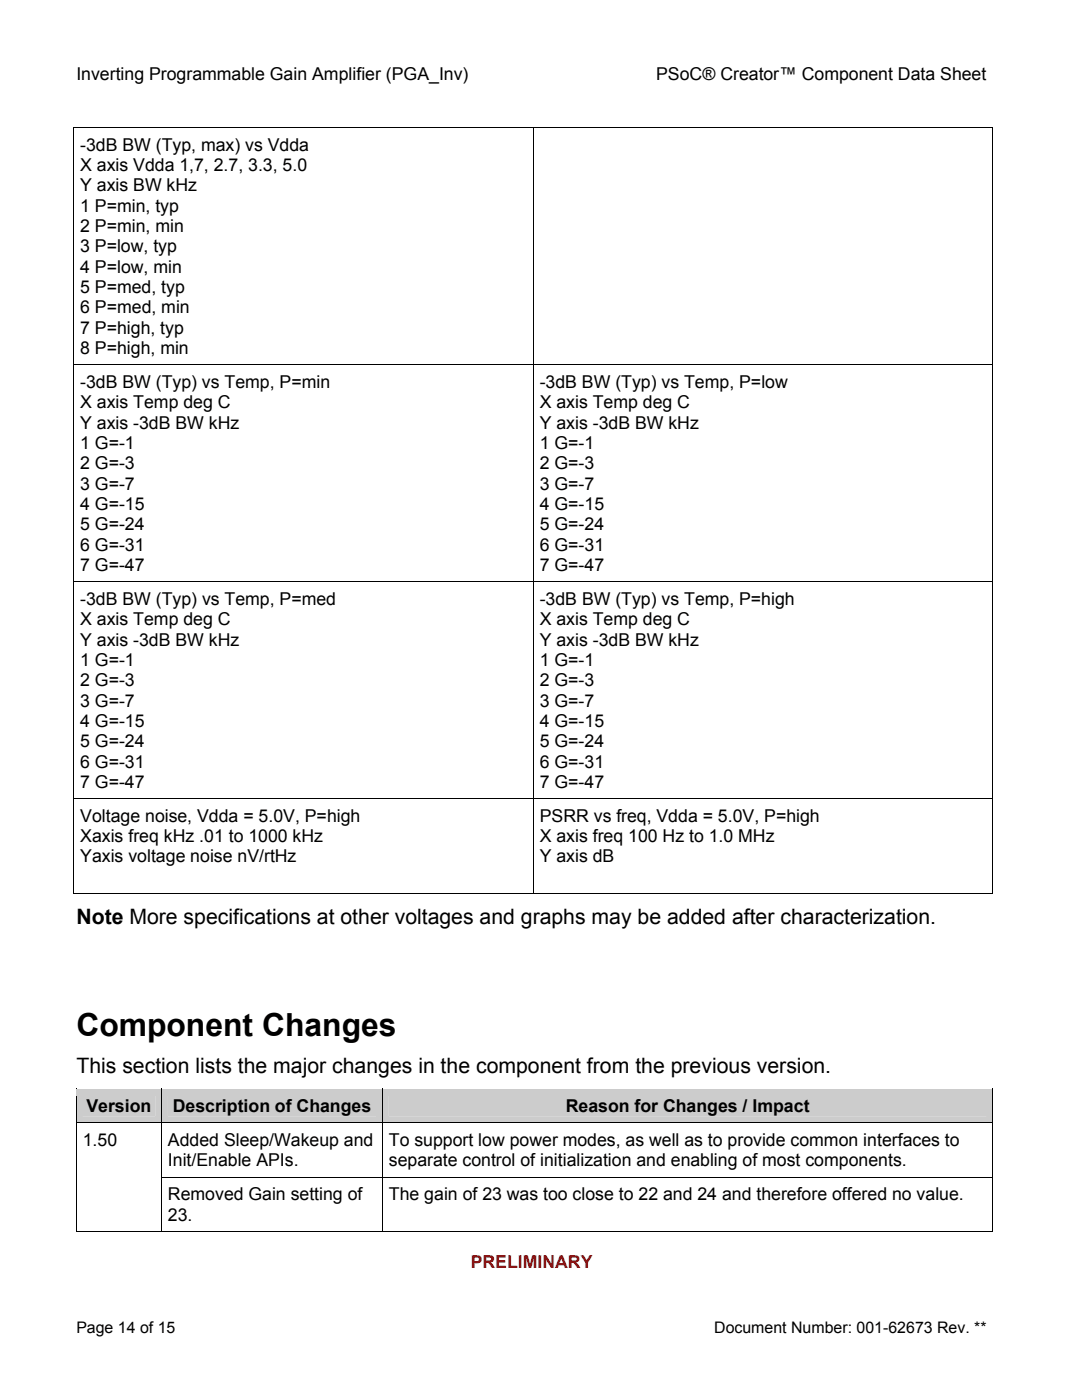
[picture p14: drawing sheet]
<svg xmlns="http://www.w3.org/2000/svg" width="216mm" height="279mm" viewBox="0 0 216 279" stroke-linecap="round" stroke-linejoin="round" font-family="sans-serif">
<defs><g id="words">
<text font-size="6.3" x="15.2" y="206.8">Component Changes</text>
<g font-size="4.2">
<text x="15.2" y="184.4">Note More specifications at other voltages and graphs may be added after characterization.</text>
<text x="15.2" y="214.2">This section lists the major changes in the component from the previous version.</text>
</g>
<g font-size="3.5">
<text x="15.2" y="16">Inverting Programmable Gain Amplifier (PGA_Inv)</text>
<text x="130.9" y="16">PSoC® Creator™ Component Data Sheet</text>
<text x="16" y="30.1">-3dB BW (Typ, max) vs Vdda</text>
<text x="16" y="34.2">X axis Vdda 1,7, 2.7, 3.3, 5.0</text>
<text x="16" y="38.2">Y axis BW kHz</text>
<text x="16" y="42.3">1 P=min, typ</text>
<text x="16" y="46.3">2 P=min, min</text>
<text x="16" y="50.4">3 P=low, typ</text>
<text x="16" y="54.4">4 P=low, min</text>
<text x="16" y="58.5">5 P=med, typ</text>
<text x="16" y="62.5">6 P=med, min</text>
<text x="16" y="66.6">7 P=high, typ</text>
<text x="16" y="70.7">8 P=high, min</text>
<text x="16" y="77.4">-3dB BW (Typ) vs Temp, P=min</text>
<text x="107.7" y="77.4">-3dB BW (Typ) vs Temp, P=low</text>
<text x="16" y="81.5">X axis Temp deg C</text>
<text x="107.7" y="81.5">X axis Temp deg C</text>
<text x="16" y="85.6">Y axis -3dB BW kHz</text>
<text x="16" y="89.6">1 G=-1</text>
<text x="107.7" y="85.6">Y axis -3dB BW kHz</text>
<text x="107.7" y="89.6">1 G=-1</text>
<text x="16" y="93.7">2 G=-3</text>
<text x="107.7" y="93.7">2 G=-3</text>
<text x="16" y="97.7">3 G=-7</text>
<text x="16" y="101.8">4 G=-15</text>
<text x="107.7" y="97.7">3 G=-7</text>
<text x="107.7" y="101.8">4 G=-15</text>
<text x="16" y="105.8">5 G=-24</text>
<text x="107.7" y="105.8">5 G=-24</text>
<text x="16" y="109.9">6 G=-31</text>
<text x="16" y="113.9">7 G=-47</text>
<text x="107.7" y="109.9">6 G=-31</text>
<text x="107.7" y="113.9">7 G=-47</text>
<text x="16" y="120.7">-3dB BW (Typ) vs Temp, P=med</text>
<text x="16" y="124.8">X axis Temp deg C</text>
<text x="107.7" y="120.7">-3dB BW (Typ) vs Temp, P=high</text>
<text x="107.7" y="124.8">X axis Temp deg C</text>
<text x="16" y="128.8">Y axis -3dB BW kHz</text>
<text x="107.7" y="128.8">Y axis -3dB BW kHz</text>
<text x="16" y="132.9">1 G=-1</text>
<text x="16" y="136.9">2 G=-3</text>
<text x="107.7" y="132.9">1 G=-1</text>
<text x="107.7" y="136.9">2 G=-3</text>
<text x="16" y="141">3 G=-7</text>
<text x="107.7" y="141">3 G=-7</text>
<text x="16" y="145.1">4 G=-15</text>
<text x="16" y="149.1">5 G=-24</text>
<text x="107.7" y="145.1">4 G=-15</text>
<text x="107.7" y="149.1">5 G=-24</text>
<text x="16" y="153.2">6 G=-31</text>
<text x="107.7" y="153.2">6 G=-31</text>
<text x="16" y="157.2">7 G=-47</text>
<text x="107.7" y="157.2">7 G=-47</text>
<text x="16" y="164">Voltage noise, Vdda = 5.0V, P=high</text>
<text x="107.7" y="164">PSRR vs freq, Vdda = 5.0V, P=high</text>
<text x="16" y="168.1">Xaxis freq kHz .01 to 1000 kHz</text>
<text x="16" y="172.1">Yaxis voltage noise nV/rtHz</text>
<text x="107.7" y="168.1">X axis freq 100 Hz to 1.0 MHz</text>
<text x="107.7" y="172.1">Y axis dB</text>
<text x="17.3" y="222">Version</text>
<text x="34.5" y="222">Description of Changes</text>
<text x="112.9" y="222">Reason for Changes / Impact</text>
<text x="16.5" y="228.7">1.50</text>
<text x="33.5" y="228.7">Added Sleep/Wakeup and</text>
<text x="33.5" y="232.8">Init/Enable APIs.</text>
<text x="77.6" y="228.7">To support low power modes, as well as to provide common interfaces to</text>
<text x="77.6" y="232.8">separate control of initialization and enabling of most components.</text>
<text x="33.5" y="239.6">Removed Gain setting of</text>
<text x="77.6" y="239.6">The gain of 23 was too close to 22 and 24 and therefore offered no value.</text>
<text x="33.5" y="243.6">23.</text>
</g>
<text font-size="3.5" fill="#f00" x="93.9" y="253.1">PRELIMINARY</text>
<g font-size="3.2">
<text x="15.2" y="266">Page 14 of 15</text>
<text x="142.5" y="266">Document Number: 001-62673 Rev. **</text>
</g>
</g></defs>
<g fill="#000">
<path d="M14.6 25.4h.2v1.4h-.2zM106.3 25.4h.2v1.4h-.2zM198 25.4h.2v1.4h-.2zM198 25.4h.2v.2h-.2zM14.6 72.7h.2v1.5h-.2zM106.3 72.7h.2v1.5h-.2zM198 72.7h.2v1.5h-.2zM14.6 116h.2v1.5h-.2zM106.3 116h.2v1.5h-.2zM198 116h.2v1.5h-.2zM14.6 159.3h.2v1.4h-.2zM106.3 159.3h.2v1.4h-.2z"/>
<path d="M198 159.3h.2v1.4h-.2zM198 178.2h.2v.2h-.2z"/>
</g>
<g fill="none" stroke="#000" stroke-width=".2">
<path d="M14.6 25.5h91.7M14.7 26.8v45.9M106.4 26.8v45.9M106.5 25.5h91.5M198.1 26.8v45.9M14.7 74.2v41.8M14.8 72.8h91.5M106.4 74.2v41.8M106.5 72.8h91.5M198.1 74.2v41.8M14.7 117.5v41.8M14.8 116.1h91.5"/>
<path d="M106.4 117.5v41.8M106.5 116.1h91.5M198.1 117.5v41.8M14.8 159.4h91.5M106.5 159.4h91.5M14.6 178.3h91.7M14.7 160.7v17.7M106.4 160.7v17.7M106.5 178.3h91.5M198.1 160.7v17.7"/>
</g>
<g fill="#ccc">
<path d="M15.3 217.4h16.9v6.6h-16.9z"/>
<path d="M16.5 218.7h14.5v4.1h-14.5z"/>
<path d="M32.3 217.4h43.9v6.6h-43.9z"/>
<path d="M33.5 218.7h41.6v4.1h-41.6z"/>
<path d="M76.4 217.4h121.6v6.6h-121.6z"/>
<path d="M77.6 218.7h119.3v4.1h-119.3z"/>
</g>
<path d="M15.2 217.3h.1v1.4h-.1z" fill="#000"/>
<path d="M15.2 217.3h17" fill="none" stroke="#000" stroke-width=".2"/>
<path d="M15.3 217.4h16.9v1.3h-16.9z" fill="#ccc"/>
<path d="M32.2 217.3h.1v1.4h-.1z" fill="#000"/>
<path d="M32.3 217.3h43.9" fill="none" stroke="#000" stroke-width=".2"/>
<path d="M32.3 217.4h43.9v1.3h-43.9z" fill="#ccc"/>
<path d="M76.2 217.3h.2v1.4h-.2z" fill="#000"/>
<path d="M76.4 217.3h121.6" fill="none" stroke="#000" stroke-width=".2"/>
<path d="M76.4 217.4h121.6v1.3h-121.6z" fill="#ccc"/>
<path d="M198 217.3h.2v1.4h-.2zM198 217.3h.2v.1h-.2zM15.2 224h.1v1.5h-.1zM15.2 234.9h.1v1.4h-.1zM32.2 224h.1v1.5h-.1zM32.2 234.9h.1v1.4h-.1zM76.2 224h.2v1.5h-.2zM76.2 234.9h.2v1.4h-.2zM198 224h.2v1.5h-.2zM198 234.9h.2v1.4h-.2zM198 245.7h.2v.2h-.2z" fill="#000"/>
<g fill="none" stroke="#000" stroke-width=".2">
<path d="M15.2 218.7v5.3M32.2 218.7v5.3M76.3 218.7v5.3M198.1 218.7v5.3M15.2 225.5v9.4M15.2 236.3v9.6M15.3 224.1h16.9M32.2 225.5v9.4M32.2 236.3v9.6M32.3 224.1h43.9M32.3 234.9h43.9M76.3 225.5v9.4"/>
<path d="M76.3 236.3v9.6M76.4 224.1h121.6M76.4 234.9h121.6M198.1 225.5v9.4M198.1 236.3v9.6M15.2 245.8h17M32.3 245.8h43.9M76.4 245.8h121.6"/>
</g>
<use href="#words"/>
</svg>
